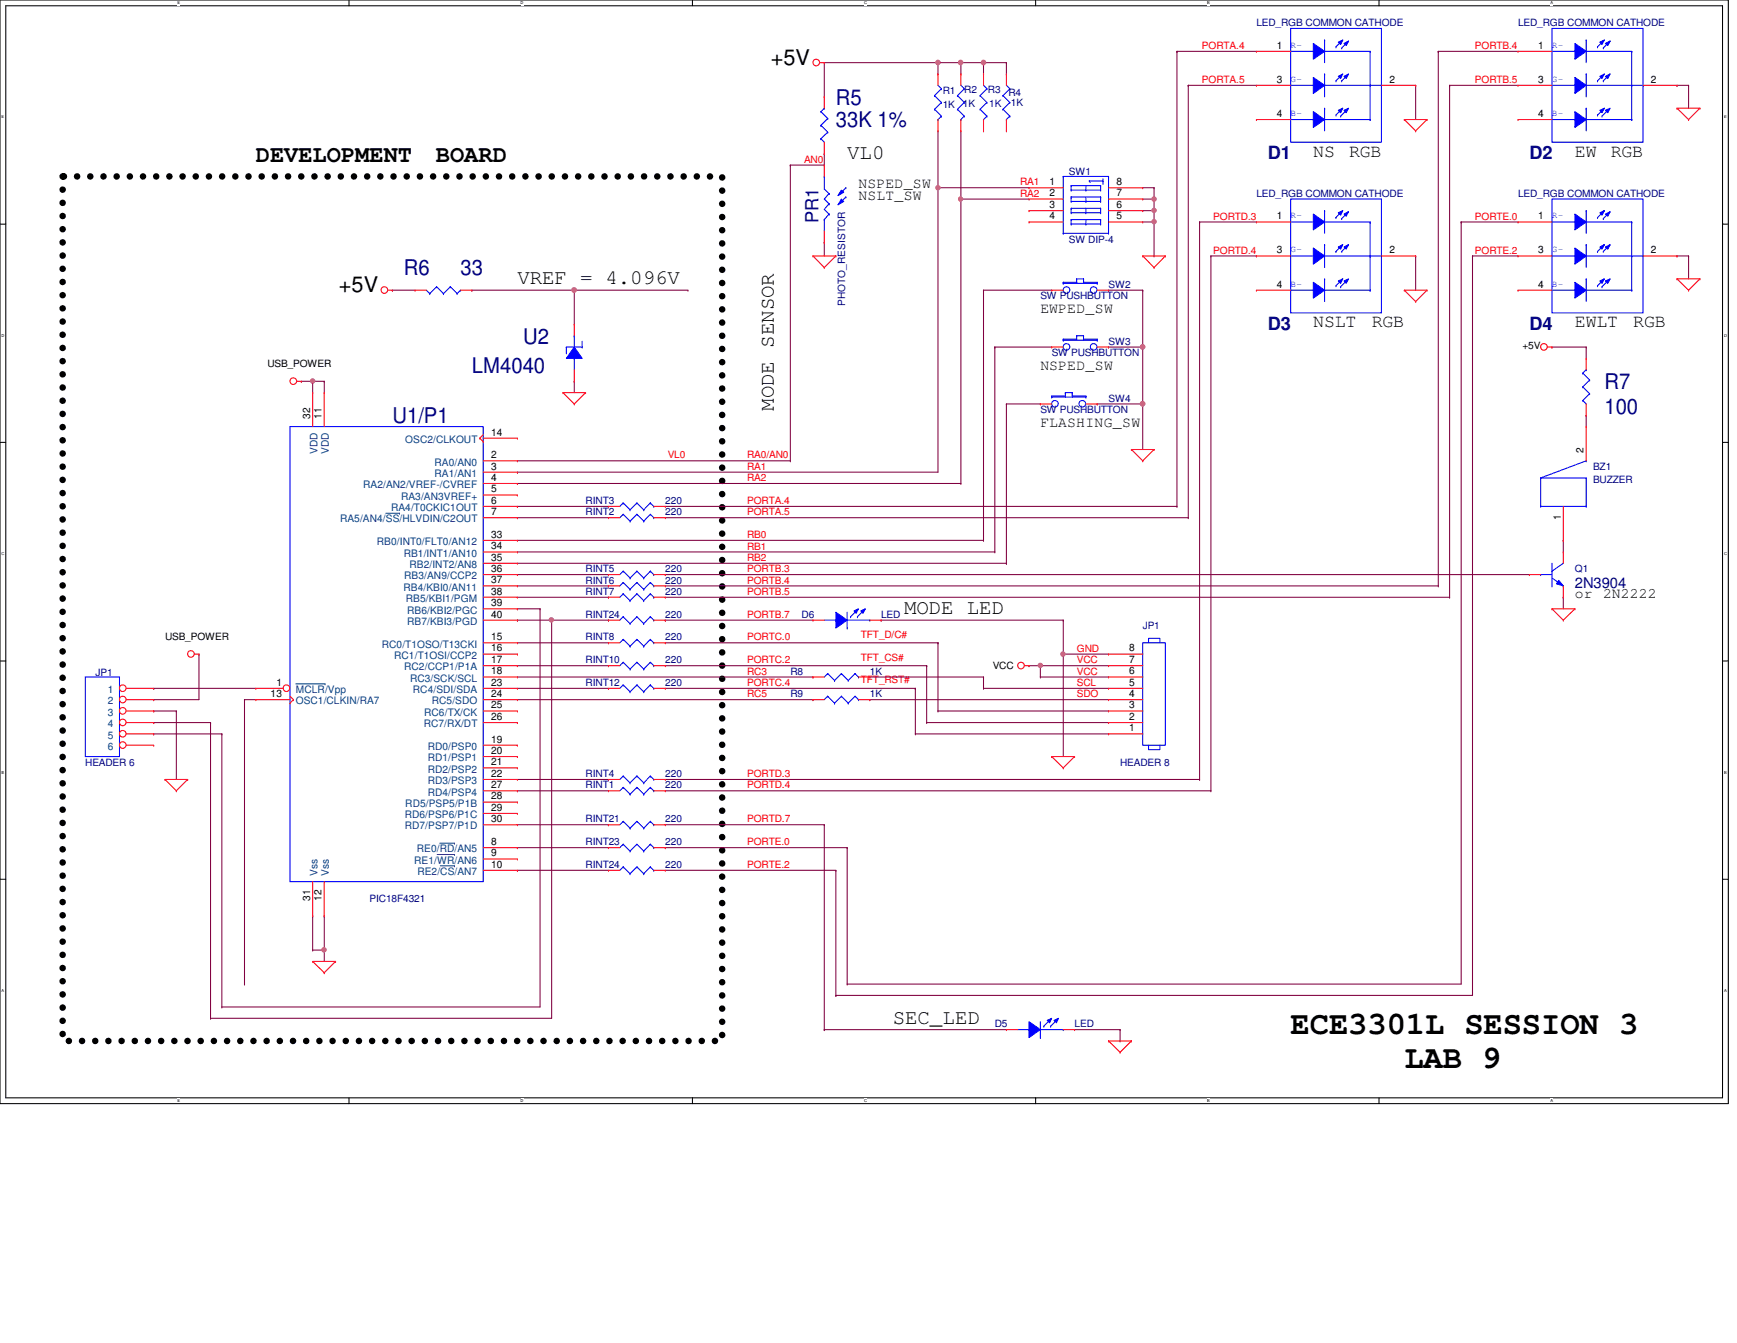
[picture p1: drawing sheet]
<svg xmlns="http://www.w3.org/2000/svg" width="279mm" height="216mm" viewBox="0 0 279 216" stroke-linecap="round" stroke-linejoin="round" font-family="sans-serif">
<defs><g id="words">
<g font-size="5.2">
<text x="207.6" y="166.2">ECE3301L SESSION 3</text>
<text x="225.9" y="171.7">LAB 9</text>
</g>
<g font-size="3.8">
<text x="41.1" y="26.1">DEVELOPMENT</text>
<text x="70.1" y="26.1">BOARD</text>
</g>
<g font-size="3.5">
<text x="124" y="10.4">+5V</text>
<text x="54.5" y="47">+5V</text>
</g>
<g font-size="3.5" fill="#000080">
<text x="134.5" y="16.8">R5</text>
<text x="134.5" y="20.5">33K 1%</text>
<text x="64.9" y="44.2">R6</text>
<text x="74.1" y="44.2">33</text>
<text x="75.9" y="60">LM4040</text>
<text x="84.2" y="55.2">U2</text>
<text x="258.1" y="62.5">R7</text>
<text x="63.1" y="68">U1/P1</text>
<text x="258.1" y="66.5">100</text>
</g>
<g font-size="3.3">
<text x="136.3" y="25.5">VL0</text>
<text x="83.2" y="45.7">VREF = 4.096V</text>
<text x="124.5" y="66" transform="rotate(-90 124.5 66)">MODE SENSOR</text>
<text x="145.4" y="98.7">MODE LED</text>
<text x="143.6" y="164.5">SEC_LED</text>
</g>
<g font-size="2.9" fill="#000080">
<text x="203.9" y="25.6">D1</text>
<text x="246" y="25.6">D2</text>
<text x="131.7" y="35.9" transform="rotate(-90 131.7 35.9)">PR1</text>
<text x="203.9" y="53">D3</text>
<text x="246" y="53">D4</text>
</g>
<g font-size="2.9">
<text x="211.2" y="25.2">NS</text>
<text x="217" y="25.2">RGB</text>
<text x="253.3" y="25.2">EW</text>
<text x="259.1" y="25.2">RGB</text>
<text x="211.2" y="52.6">NSLT</text>
<text x="220.6" y="52.6">RGB</text>
<text x="253.3" y="52.6">EWLT</text>
<text x="262.7" y="52.6">RGB</text>
</g>
<g font-size="2.4">
<text x="138.1" y="32.1">NSLT_SW</text>
<text x="138.1" y="30.3">NSPED_SW</text>
<text x="167.3" y="50.4">EWPED_SW</text>
<text x="167.3" y="59.5">NSPED_SW</text>
<text x="167.3" y="68.7">FLASHING_SW</text>
<text x="253.3" y="96.1">or</text>
<text x="257.9" y="96.1">2N2222</text>
</g>
<text font-size="2.4" fill="#000080" x="253.3" y="94.6">2N3904</text>
<g font-size="1.7">
<text x="205.4" y="7.8">1</text>
<text x="247.4" y="7.8">1</text>
<text x="205.4" y="13.3">3</text>
<text x="223.5" y="13.3">2</text>
<text x="247.4" y="13.3">3</text>
<text x="265.6" y="13.3">2</text>
<text x="205.4" y="18.8">4</text>
<text x="247.4" y="18.8">4</text>
<text x="168.8" y="29.8">1</text>
<text x="179.6" y="29.8">8</text>
<text x="168.8" y="31.6">2</text>
<text x="168.8" y="33.4">3</text>
<text x="168.8" y="35.3">4</text>
<text x="179.6" y="31.6">7</text>
<text x="179.6" y="33.4">6</text>
<text x="179.6" y="35.3">5</text>
<text x="205.4" y="35.3">1</text>
<text x="247.4" y="35.3">1</text>
<text x="205.4" y="40.7">3</text>
<text x="223.5" y="40.7">2</text>
<text x="247.4" y="40.7">3</text>
<text x="265.6" y="40.7">2</text>
<text x="205.4" y="46.2">4</text>
<text x="247.4" y="46.2">4</text>
<text x="49.9" y="67.3" transform="rotate(-90 49.9 67.3)">32</text>
<text x="51.7" y="67.3" transform="rotate(-90 51.7 67.3)">11</text>
<text x="79" y="70">14</text>
<text x="79" y="73.7">2</text>
<text x="79" y="75.5">3</text>
<text x="79" y="77.3">4</text>
<text x="254.7" y="72.8" transform="rotate(-90 254.7 72.8)">2</text>
<text x="79" y="79.2">5</text>
<text x="79" y="81">6</text>
<text x="79" y="82.8">7</text>
<text x="251" y="83.6" transform="rotate(-90 251 83.6)">1</text>
<text x="79" y="86.4">33</text>
<text x="79" y="88.3">34</text>
<text x="79" y="90.1">35</text>
<text x="79" y="91.9">36</text>
<text x="79" y="93.8">37</text>
<text x="79" y="95.6">38</text>
<text x="79" y="97.5">39</text>
<text x="79" y="99.3">40</text>
<text x="79" y="106.6">17</text>
<text x="79" y="104.7">16</text>
<text x="79" y="102.9">15</text>
<text x="181.6" y="106.6">7</text>
<text x="181.6" y="104.7">8</text>
<text x="43.5" y="112.1">13</text>
<text x="44.4" y="110.2">1</text>
<text x="79" y="113.9">25</text>
<text x="79" y="112.1">24</text>
<text x="79" y="110.2">23</text>
<text x="79" y="108.4">18</text>
<text x="181.6" y="113.9">3</text>
<text x="181.6" y="112.1">4</text>
<text x="181.6" y="110.2">5</text>
<text x="181.6" y="108.4">6</text>
<text x="79" y="119.4">19</text>
<text x="79" y="115.7">26</text>
<text x="181.6" y="117.6">1</text>
<text x="181.6" y="115.7">2</text>
<text x="79" y="121.2">20</text>
<text x="79" y="123">21</text>
<text x="79" y="124.9">22</text>
<text x="79" y="126.7">27</text>
<text x="79" y="128.5">28</text>
<text x="79" y="130.3">29</text>
<text x="79" y="135.8">8</text>
<text x="79" y="137.7">9</text>
<text x="79" y="132.2">30</text>
<text x="79" y="139.5">10</text>
<text x="49.9" y="144.8" transform="rotate(-90 49.9 144.8)">31</text>
<text x="51.7" y="144.8" transform="rotate(-90 51.7 144.8)">12</text>
</g>
<g font-size="1.7" fill="#004080">
<text x="65.2" y="71.2">OSC2/CLKOUT</text>
<text x="51.1" y="73" transform="rotate(-90 51.1 73)">VDD</text>
<text x="52.9" y="73" transform="rotate(-90 52.9 73)">VDD</text>
<text x="69.9" y="74.8">RA0/AN0</text>
<text x="69.9" y="76.7">RA1/AN1</text>
<text x="54.7" y="84">RA5/AN4/SS/HLVDIN/C2OUT</text>
<text x="58.4" y="78.5">RA2/AN2/VREF-/CVREF</text>
<text x="62.9" y="82.2">RA4/T0CKIC1OUT</text>
<text x="64.5" y="80.3">RA3/AN3VREF+</text>
<text x="60.6" y="87.6">RB0/INT0/FLT0/AN12</text>
<text x="64.9" y="89.5">RB1/INT1/AN10</text>
<text x="64.9" y="95">RB4/KBI0/AN11</text>
<text x="65" y="93.1">RB3/AN9/CCP2</text>
<text x="65.9" y="91.3">RB2/INT2/AN8</text>
<text x="65.3" y="96.8">RB5/KBI1/PGM</text>
<text x="65.5" y="98.6">RB6/KBI2/PGC</text>
<text x="65.5" y="100.5">RB7/KBI3/PGD</text>
<text x="61.4" y="104.1">RC0/T1OSO/T13CKI</text>
<text x="63.4" y="105.9">RC1/T1OSI/CCP2</text>
<text x="65" y="107.8">RC2/CCP1/P1A</text>
<text x="17.4" y="111.4">1</text>
<text x="17.4" y="113.2">2</text>
<text x="47.6" y="111.4">MCLR/Vpp</text>
<text x="47.6" y="113.2">OSC1/CLKIN/RA7</text>
<text x="66" y="109.6">RC3/SCK/SCL</text>
<text x="66.4" y="111.4">RC4/SDI/SDA</text>
<text x="69.5" y="113.2">RC5/SDO</text>
<text x="17.4" y="115.1">3</text>
<text x="17.4" y="116.9">4</text>
<text x="17.4" y="118.7">5</text>
<text x="68.2" y="116.9">RC7/RX/DT</text>
<text x="68.2" y="115.1">RC6/TX/CK</text>
<text x="17.4" y="120.6">6</text>
<text x="68.8" y="120.6">RD0/PSP0</text>
<text x="68.8" y="122.4">RD1/PSP1</text>
<text x="68.8" y="124.2">RD2/PSP2</text>
<text x="65.1" y="131.5">RD6/PSP6/P1C</text>
<text x="65.2" y="129.7">RD5/PSP5/P1B</text>
<text x="68.8" y="126.1">RD3/PSP3</text>
<text x="68.8" y="127.9">RD4/PSP4</text>
<text x="65.1" y="133.3">RD7/PSP7/P1D</text>
<text x="67.1" y="137">RE0/RD/AN5</text>
<text x="51.1" y="140.8" transform="rotate(-90 51.1 140.8)">Vss</text>
<text x="52.9" y="140.8" transform="rotate(-90 52.9 140.8)">Vss</text>
<text x="66.6" y="138.9">RE1/WR/AN6</text>
<text x="67.1" y="140.7">RE2/CS/AN7</text>
</g>
<g font-size="1.6" fill="#000080">
<text x="202.1" y="4.2">LED_RGB COMMON CATHODE</text>
<text x="244.2" y="4.2">LED_RGB COMMON CATHODE</text>
<text x="151.6" y="15.2">R1</text>
<text x="151.6" y="17.4">1K</text>
<text x="154.9" y="17.2">1K</text>
<text x="155.1" y="15">R2</text>
<text x="158.9" y="15">R3</text>
<text x="159.1" y="17.2">1K</text>
<text x="162.2" y="15.4">R4</text>
<text x="162.6" y="17">1K</text>
<text x="171.9" y="28.2">SW1</text>
<text x="202.1" y="31.6">LED_RGB COMMON CATHODE</text>
<text x="244.2" y="31.6">LED_RGB COMMON CATHODE</text>
<text x="171.9" y="39.1">SW DIP-4</text>
<text x="178.3" y="46.3">SW2</text>
<text x="135.9" y="49.2" transform="rotate(-90 135.9 49.2)">PHOTO_RESISTOR</text>
<text x="167.3" y="48.1">SW PUSHBUTTON</text>
<text x="169.2" y="57.2">SW PUSHBUTTON</text>
<text x="178.3" y="55.4">SW3</text>
<text x="178.3" y="64.6">SW4</text>
<text x="167.3" y="66.4">SW PUSHBUTTON</text>
<text x="256.2" y="75.5">BZ1</text>
<text x="256.2" y="77.7">BUZZER</text>
<text x="94.2" y="82.8">RINT2</text>
<text x="94.2" y="81">RINT3</text>
<text x="107" y="82.8">220</text>
<text x="107" y="81">220</text>
<text x="94.2" y="92">RINT5</text>
<text x="94.2" y="95.6">RINT7</text>
<text x="94.2" y="93.8">RINT6</text>
<text x="107" y="92">220</text>
<text x="107" y="95.6">220</text>
<text x="107" y="93.8">220</text>
<text x="253.3" y="92">Q1</text>
<text x="94.2" y="99.3">RINT24</text>
<text x="107" y="99.3">220</text>
<text x="128.9" y="99.3">D6</text>
<text x="141.7" y="99.3">LED</text>
<text x="183.8" y="101.1">JP1</text>
<text x="94.2" y="103">RINT8</text>
<text x="94.2" y="106.6">RINT10</text>
<text x="107" y="106.6">220</text>
<text x="107" y="103">220</text>
<text x="15.4" y="108.6">JP1</text>
<text x="94.2" y="110.3">RINT12</text>
<text x="107" y="110.3">220</text>
<text x="127.1" y="112.1">R9</text>
<text x="127.1" y="108.5">R8</text>
<text x="139.9" y="112.1">1K</text>
<text x="139.9" y="108.5">1K</text>
<text x="13.7" y="123.1">HEADER 6</text>
<text x="94.2" y="124.9">RINT4</text>
<text x="107" y="124.9">220</text>
<text x="180.2" y="123.1">HEADER 8</text>
<text x="94.2" y="126.7">RINT1</text>
<text x="107" y="126.7">220</text>
<text x="94.2" y="135.9">RINT23</text>
<text x="94.2" y="132.2">RINT21</text>
<text x="107" y="135.9">220</text>
<text x="107" y="132.2">220</text>
<text x="94.2" y="139.5">RINT24</text>
<text x="107" y="139.5">220</text>
<text x="59.4" y="145">PIC18F4321</text>
<text x="160" y="165.1">D5</text>
<text x="172.8" y="165.1">LED</text>
</g>
<g font-size="1.6" fill="#f00">
<text x="193.3" y="7.9">PORTA.4</text>
<text x="237.2" y="7.9">PORTB.4</text>
<text x="193.3" y="13.3">PORTA.5</text>
<text x="237.2" y="13.3">PORTB.5</text>
<text x="129.3" y="26.2">AN0</text>
<text x="164.1" y="29.8">RA1</text>
<text x="164.1" y="31.6">RA2</text>
<text x="195.2" y="35.3">PORTD.3</text>
<text x="237.2" y="35.3">PORTE.0</text>
<text x="195.2" y="40.8">PORTD.4</text>
<text x="237.2" y="40.8">PORTE.2</text>
<text x="107.4" y="73.7">VL0</text>
<text x="120.2" y="73.7">RA0/AN0</text>
<text x="120.2" y="75.5">RA1</text>
<text x="120.2" y="77.3">RA2</text>
<text x="120.2" y="82.8">PORTA.5</text>
<text x="120.2" y="81">PORTA.4</text>
<text x="120.2" y="88.3">RB1</text>
<text x="120.2" y="86.5">RB0</text>
<text x="120.2" y="90.2">RB2</text>
<text x="120.2" y="92">PORTB.3</text>
<text x="120.2" y="93.8">PORTB.4</text>
<text x="120.2" y="95.6">PORTB.5</text>
<text x="120.2" y="99.3">PORTB.7</text>
<text x="120.2" y="103">PORTC.0</text>
<text x="120.2" y="106.6">PORTC.2</text>
<text x="138.5" y="102.5">TFT_D/C#</text>
<text x="138.5" y="106.2">TFT_CS#</text>
<text x="173.2" y="106.6">VCC</text>
<text x="173.2" y="104.8">GND</text>
<text x="120.2" y="108.5">RC3</text>
<text x="120.2" y="112.1">RC5</text>
<text x="120.2" y="110.3">PORTC.4</text>
<text x="138.5" y="109.9">TFT_RST#</text>
<text x="173.2" y="112.1">SDO</text>
<text x="173.2" y="110.3">SCL</text>
<text x="173.2" y="108.5">VCC</text>
<text x="120.2" y="124.9">PORTD.3</text>
<text x="120.2" y="126.7">PORTD.4</text>
<text x="120.2" y="135.9">PORTE.0</text>
<text x="120.2" y="132.2">PORTD.7</text>
<text x="120.2" y="139.5">PORTE.2</text>
</g>
<g font-size="1.6">
<text x="43" y="59.1">USB_POWER</text>
<text x="244.9" y="56.1">+5V</text>
<text x="26.5" y="103">USB_POWER</text>
<text x="159.7" y="107.5">VCC</text>
</g>
<g font-size="1.5" fill="#00f">
<text x="207.6" y="7.7">R-</text>
<text x="249.6" y="7.7">R-</text>
<text x="207.6" y="13.1">G-</text>
<text x="249.6" y="13.1">G-</text>
<text x="207.6" y="18.6">B-</text>
<text x="249.6" y="18.6">B-</text>
<text x="207.6" y="35.1">R-</text>
<text x="249.6" y="35.1">R-</text>
<text x="207.6" y="40.6">G-</text>
<text x="249.6" y="40.6">G-</text>
<text x="207.6" y="46.1">B-</text>
<text x="249.6" y="46.1">B-</text>
</g>
<g font-size=".6">
<text x="28.5" y=".7">E</text>
<text x="83.7" y=".7">D</text>
<text x="139" y=".7">C</text>
<text x="194.2" y=".7">B</text>
<text x="249.4" y=".7">A</text>
<text x=".3" y="19">E</text>
<text x="277.3" y="19">E</text>
<text x=".3" y="54.1">D</text>
<text x="277.3" y="54.1">D</text>
<text x=".3" y="89.2">C</text>
<text x="277.3" y="89.2">C</text>
<text x=".3" y="124.4">B</text>
<text x="277.3" y="124.4">B</text>
<text x=".3" y="159.5">A</text>
<text x="277.3" y="159.5">A</text>
<text x="28.5" y="177.2">E</text>
<text x="83.7" y="177.2">D</text>
<text x="139" y="177.2">C</text>
<text x="194.2" y="177.2">B</text>
<text x="249.4" y="177.2">A</text>
</g>
</g></defs>
<path d="M0 0h278v177.4h-278zM.9 .9h276.2v175.6h-276.2z" fill="none" stroke="#000" stroke-width=".17"/>
<g fill="#fff">
<path d="M28.5 .1h.5v.7h-.5z"/>
<path d="M28.5 176.6h.5v.7h-.5z"/>
</g>
<path d="M56.1 0v.9M56.1 176.5v.9" fill="none" stroke="#000" stroke-width=".17"/>
<g fill="#fff">
<path d="M83.7 .1h.5v.7h-.5z"/>
<path d="M83.7 176.6h.5v.7h-.5z"/>
</g>
<path d="M111.4 0v.9M111.4 176.5v.9" fill="none" stroke="#000" stroke-width=".17"/>
<g fill="#fff">
<path d="M139 .1h.4v.7h-.4z"/>
<path d="M139 176.6h.4v.7h-.4z"/>
</g>
<path d="M166.6 0v.9M166.6 176.5v.9" fill="none" stroke="#000" stroke-width=".17"/>
<g fill="#fff">
<path d="M194.2 .1h.4v.7h-.4z"/>
<path d="M194.2 176.6h.4v.7h-.4z"/>
</g>
<path d="M221.8 0v.9M221.8 176.5v.9" fill="none" stroke="#000" stroke-width=".17"/>
<g fill="#fff">
<path d="M249.4 .1h.4v.7h-.4z"/>
<path d="M249.4 176.6h.4v.7h-.4z"/>
<path d="M.3 18.5h.4v.7h-.4z"/>
<path d="M277.3 18.5h.4v.7h-.4z"/>
<path d="M.3 53.6h.4v.7h-.4z"/>
<path d="M277.3 53.6h.5v.7h-.5z"/>
</g>
<path d="M0 36h.9M277.1 36h.9" fill="none" stroke="#000" stroke-width=".17"/>
<g fill="#fff">
<path d="M.3 88.6h.4v.8h-.4z"/>
<path d="M277.3 88.6h.5v.8h-.5z"/>
</g>
<path d="M0 71.1h.9M277.1 71.1h.9" fill="none" stroke="#000" stroke-width=".17"/>
<g fill="#fff">
<path d="M.3 123.8h.4v.7h-.4z"/>
<path d="M277.3 123.8h.4v.7h-.4z"/>
</g>
<path d="M0 106.3h.9M277.1 106.3h.9" fill="none" stroke="#000" stroke-width=".17"/>
<g fill="#fff">
<path d="M.3 158.9h.3v.7h-.3z"/>
<path d="M277.3 158.9h.4v.7h-.4z"/>
</g>
<path d="M0 141.4h.9M277.1 141.4h.9" fill="none" stroke="#000" stroke-width=".17"/>
<path d="M10.1 28.4h106.1v138.9h-106.1z" fill="none" stroke="#000" stroke-width="1.1" stroke-dasharray="0 2.1"/>
<path d="M183.8 32h1.8M185.6 32h.1" fill="none" stroke="#800040" stroke-width=".17"/>
<circle cx="185.6" cy="32" r=".34" fill="#f0f"/>
<circle cx="185.6" cy="32" r=".34" fill="none" stroke="#f0f" stroke-width=".17"/>
<path d="M183.8 30.2h1.8M183.8 33.9h1.8M185.6 30.2h.1M185.6 32h.1M185.6 33.9h.1M185.6 35.7h.1M185.6 30.2v5.5" fill="none" stroke="#800040" stroke-width=".17"/>
<circle cx="185.6" cy="33.8" r=".34" fill="#f0f"/>
<circle cx="185.6" cy="33.8" r=".34" fill="none" stroke="#f0f" stroke-width=".17"/>
<path d="M183.8 35.7h1.8M185.6 35.7h.1M39.3 112.5h.1M39.3 112.5h1.8M39.3 112.5v45.7M39.3 158.2h.1M50.3 152.7h.1M50.3 152.7h1.9M52.2 152.7h.1M52.2 152.7v1.9M180.2 167.3h.1M180.2 165.5v1.8" fill="none" stroke="#800040" stroke-width=".17"/>
<circle cx="52.1" cy="152.7" r=".34" fill="#f0f"/>
<circle cx="52.1" cy="152.7" r=".34" fill="none" stroke="#f0f" stroke-width=".17"/>
<path d="M50.3 61.3h.1M50.3 61.3h1.9" fill="none" stroke="#800040" stroke-width=".17"/>
<circle cx="50.3" cy="61.3" r=".34" fill="#f0f"/>
<circle cx="50.3" cy="61.3" r=".34" fill="none" stroke="#f0f" stroke-width=".17"/>
<g fill="none" stroke="#800040" stroke-width=".17">
<path d="M48.5 61.3h.1M48.5 61.3h1.8M52.2 61.3h.1M52.2 61.3v1.8M83.2 99.7h.1M83.2 99.7h5.5M88.7 99.7h.1M88.7 99.7v64M33.9 116.2h.1M33.9 116.2v47.5M35.7 118h.1M35.7 118v43.9"/>
<path d="M52.2 147.2h.1M52.2 147.2v5.5"/>
</g>
<circle cx="88.7" cy="99.6" r=".34" fill="#f0f"/>
<circle cx="88.7" cy="99.6" r=".34" fill="none" stroke="#f0f" stroke-width=".17"/>
<g fill="none" stroke="#800040" stroke-width=".17">
<path d="M231.4 8.3h.1M231.4 8.3h12.8M63.1 46.7h.1M63.1 46.7h3.7M75.9 46.7h.1M75.9 46.7h34.8M92.4 46.7h.1M92.4 46.7v5.5M110.7 46.7h.1M50.3 61.3h.1M50.3 61.3v1.8M92.4 61.3h.1"/>
<path d="M92.4 61.3v1.8M83.2 97.9h.1M83.2 97.9h3.7M83.2 90.6h78.7M86.9 97.9h.1M86.9 97.9v64h-51.2M107 83.2h84.1M161.9 90.6h.1M191.1 83.2h.1M24.7 112.5h.1M24.7 118h.1M24.7 116.2h.1"/>
<path d="M24.7 110.7h.1M24.7 114.3h.1M24.7 118h11M24.7 116.2h9.2M24.7 110.7h16.4M24.7 114.3h3.7M28.4 114.3h.1M28.4 114.3v11M32 105.2h.1M32 105.2v7.3h-7.3M83.2 112.5h47.6M83.2 110.7h14.7"/>
<path d="M83.2 103.3h14.7M83.2 107h14.7M83.2 108.8h47.6M97.9 103.3h.1M97.9 107h.1M97.9 110.7h.1M130.8 108.8h.1M130.8 112.5h.1M50.3 147.2h.1M50.3 147.2v5.5M33.9 163.7h.1M33.9 163.7h54.8"/>
<path d="M35.7 161.9h.1"/>
</g>
<circle cx="92.3" cy="46.6" r=".37" fill="#f0f"/>
<circle cx="92.3" cy="46.6" r=".37" fill="none" stroke="#f0f" stroke-width=".17"/>
<g fill="none" stroke="#800040" stroke-width=".17">
<path d="M150.9 10.1h.1M150.9 10.1v1.8M154.6 10.1h.1M154.6 10.1v1.8M154.6 10.1h7.3M158.2 10.1h.1M158.2 10.1v1.8M189.3 8.3h.1M189.3 8.3h12.8M191.1 13.7h.1M191.1 13.7h11M227.7 13.7h.1"/>
<path d="M227.7 13.7v5.5M269.7 13.7h.1M269.7 13.7h1.9M127.1 26.5h.1M127.1 26.5v47.6M132.6 24.7h.1M132.6 39h.1M132.6 24.7v1.8h-5.5M132.6 39v2.1M193 35.7h.1M193 35.7h9.1M227.7 41.1h.1"/>
<path d="M227.7 41.1v5.6M255.1 55.8h.1M255.1 55.8v1.8M269.7 41.1h.1M269.7 41.1h1.9M271.6 41.1h.1M271.6 41.1v3.7M83.2 74.1h43.9M127.1 74.1h.1M255.1 66.8h.1M255.1 66.8v1.8M83.2 136.3h.1"/>
<path d="M83.2 136.3h14.7M83.2 132.6h14.7M97.9 132.6h.1M107 136.3h.1M107 136.3h29.3M107 132.6h25.6M132.6 132.6h.1M136.3 136.3h.1M136.3 136.3v21.9M136.3 158.2h.1M136.3 158.2h98.7M134.5 160h.1"/>
<path d="M134.5 160h102.4"/>
</g>
<circle cx="158.2" cy="10" r=".35" fill="#f0f"/>
<circle cx="158.2" cy="10" r=".35" fill="none" stroke="#f0f" stroke-width=".17"/>
<path d="M132.6 10.1h18.3M150.9 10.1h.1M161.9 10.1h.1M161.9 10.1v1.8M150.9 30.2h.1M150.9 21v9.2M154.6 32h.1M154.6 21v11" fill="none" stroke="#800040" stroke-width=".17"/>
<circle cx="150.9" cy="10" r=".35" fill="#f0f"/>
<circle cx="150.9" cy="10" r=".35" fill="none" stroke="#f0f" stroke-width=".17"/>
<path d="M150.9 10.1h.1M150.9 10.1h3.7" fill="none" stroke="#800040" stroke-width=".17"/>
<circle cx="154.5" cy="10" r=".35" fill="#f0f"/>
<circle cx="154.5" cy="10" r=".35" fill="none" stroke="#f0f" stroke-width=".17"/>
<path d="M150.9 30.2h.1M150.9 30.2h14.6M154.6 32h.1M154.6 32h10.9M185.6 35.7v5.4M185.6 41.1h.1" fill="none" stroke="#800040" stroke-width=".17"/>
<circle cx="185.6" cy="35.6" r=".34" fill="#f0f"/>
<circle cx="185.6" cy="35.6" r=".34" fill="none" stroke="#f0f" stroke-width=".17"/>
<g fill="none" stroke="#800040" stroke-width=".17">
<path d="M132.6 15.6h.1M132.6 10.1v5.5M231.4 8.3h.1M231.4 8.3v85.9M233.2 13.7h.1M233.2 13.7h11M233.2 13.7v82.3M271.6 13.7h.1M271.6 13.7v3.7M150.9 30.2h.1M150.9 30.2v45.7h-67.7M235 35.7h.1"/>
<path d="M235 35.7h9.2M235 35.7v122.5M236.9 41.1h.1M236.9 41.1v118.9M236.9 41.1h7.3M249.6 55.8h.1M249.6 55.8h5.5M83.2 75.9h.1M83.2 83.2h.1M83.2 96h14.7M83.2 83.2h14.7M83.2 88.7h76.8"/>
<path d="M88.7 99.7h9.2M97.9 96h.1M97.9 99.7h.1M107 92.4h.1M107 92.4h139M107 94.2h124.4M107 96h126.2M160 88.7h.1M231.4 94.2h.1M233.2 96h.1M251.5 86.9h.1M251.5 96h.1"/>
<path d="M251.5 86.9v1.8M251.5 96v1.9M83.2 139.9h.1M83.2 139.9h14.7M132.6 132.6v32.9M132.6 165.5h.1M132.6 165.5h29.3M172.8 165.5h7.4M180.2 165.5h.1"/>
</g>
<circle cx="150.9" cy="30.2" r=".34" fill="#f0f"/>
<circle cx="150.9" cy="30.2" r=".34" fill="none" stroke="#f0f" stroke-width=".17"/>
<path d="M154.6 32v45.7M154.6 77.7h.1" fill="none" stroke="#800040" stroke-width=".17"/>
<circle cx="154.5" cy="32" r=".34" fill="#f0f"/>
<circle cx="154.5" cy="32" r=".34" fill="none" stroke="#f0f" stroke-width=".17"/>
<g fill="none" stroke="#800040" stroke-width=".17">
<path d="M83.2 77.7h.1M83.2 77.7h71.4M83.2 92.4h14.7M83.2 94.2h14.7M97.9 92.4h.1M97.9 94.2h.1M107 99.7h.1M107 99.7h23.8M141.7 99.7h.1M141.7 99.7h29.3M171 99.7h.1M171 99.7v5.5"/>
<path d="M107 103.3h43.9M107 110.7h40.2M107 107h42.1M139.9 112.5h.1M139.9 108.8h.1M139.9 112.5h38.4M139.9 108.8h18.3M147.2 110.7h.1M147.2 118h.1M147.2 110.7v7.3M147.2 118h31.1M149.1 107h.1"/>
<path d="M149.1 107v9.2M150.9 103.3h.1M150.9 103.3v11M158.2 108.8h.1M158.2 110.7h.1M158.2 108.8v1.9M158.2 110.7h20.1M165.5 107h.1M165.5 107h12.8M167.3 107h.1M167.3 108.8h.1M167.3 108.8h11"/>
<path d="M167.3 107v1.8M107 139.9h27.5M134.5 139.9h.1M134.5 139.9v20.1M134.5 160h.1"/>
</g>
<circle cx="167.3" cy="107" r=".34" fill="#f0f"/>
<circle cx="167.3" cy="107" r=".34" fill="none" stroke="#f0f" stroke-width=".17"/>
<path d="M171 105.2h.1M171 105.2h7.3" fill="none" stroke="#800040" stroke-width=".17"/>
<circle cx="171" cy="105.2" r=".34" fill="#f0f"/>
<circle cx="171" cy="105.2" r=".34" fill="none" stroke="#f0f" stroke-width=".17"/>
<g fill="none" stroke="#800040" stroke-width=".17">
<path d="M189.3 8.3h.1M189.3 8.3v73.1M191.1 13.7h.1M191.1 13.7v69.5M193 35.7h.1M193 35.7v89.6M178.3 46.7h.1M178.3 55.8h.1M178.3 46.7h5.5M183.8 46.7h.1M183.8 46.7v9.1h-5.5M194.8 41.1h.1"/>
<path d="M194.8 41.1v86M194.8 41.1h7.3M202.1 41.1h.1M83.2 81.4h.1M83.2 81.4h14.7M83.2 86.9h75M107 81.4h82.3M158.2 86.9h.1M189.3 81.4h.1M149.1 116.2h.1M149.1 116.2h29.2M150.9 114.3h.1"/>
<path d="M150.9 114.3h27.4M171 105.2h.1M171 105.2v16.4M83.2 127.1h.1M83.2 125.3h14.7M83.2 127.1h14.7M97.9 125.3h.1M107 125.3h86M107 127.1h87.8M193 125.3h.1M194.8 127.1h.1"/>
</g>
<circle cx="183.8" cy="55.8" r=".37" fill="#f0f"/>
<circle cx="183.8" cy="55.8" r=".37" fill="none" stroke="#f0f" stroke-width=".17"/>
<path d="M183.8 55.8h.1M183.8 55.8v16.5M176.5 64.9h.1M176.5 64.9h7.3M183.8 64.9h.1" fill="none" stroke="#800040" stroke-width=".17"/>
<circle cx="183.8" cy="64.9" r=".37" fill="#f0f"/>
<circle cx="183.8" cy="64.9" r=".37" fill="none" stroke="#f0f" stroke-width=".17"/>
<path d="M158.2 46.7h.1M158.2 46.7h11M158.2 46.7v40.2M160 55.8h.1M160 55.8v32.9M160 55.8h9.2M161.9 64.9h.1M161.9 64.9v25.7M161.9 64.9h5.4M161.9 90.6h.1" fill="none" stroke="#800040" stroke-width=".17"/>
<g fill="none" stroke="#f00" stroke-width=".17">
<path d="M131.9 10.1h.7M132.6 10.1h.1M225.9 19.2h.1M225.9 19.2h3.6M225.9 19.2l1.8 1.8M229.5 19.2h.1M229.5 19.2l-1.8 1.8M269.7 17.4h.1M269.7 17.4h3.7M269.7 17.4l1.9 1.8M271.6 19.2h.1M273.4 17.4h.1"/>
<path d="M273.4 17.4l-1.8 1.8M227.7 21h.1M62.4 46.7h.7M63.1 46.7h.1M130.8 41.1h.1M130.8 41.1h3.7M130.8 41.1l1.8 1.9M132.6 43h.1M134.5 41.1h.1M134.5 41.1l-1.9 1.9M183.8 41.1h.1M183.8 41.1h3.7"/>
<path d="M183.8 41.1l1.8 1.9M185.6 43h.1M187.5 41.1h.1M187.5 41.1l-1.9 1.9M225.9 46.7h.1M225.9 46.7h3.6M225.9 46.7l1.8 1.8M227.7 48.5h.1M229.5 46.7h.1M229.5 46.7l-1.8 1.8M248.9 55.8h.7M249.6 55.8h.1"/>
<path d="M269.7 44.8h.1M269.7 44.8h3.7M269.7 44.8l1.9 1.9M271.6 46.7h.1M273.4 44.8h.1M273.4 44.8l-1.8 1.9M47.8 61.3h.7M48.5 61.3h.1M90.6 63.1h.1M90.6 63.1h3.6M90.6 63.1l1.8 1.8M92.4 64.9h.1"/>
<path d="M94.2 63.1h.1M94.2 63.1l-1.8 1.8M182 72.3h.1M182 72.3h3.6M182 72.3l1.8 1.8M183.8 74.1h.1M185.6 72.3h.1M185.6 72.3l-1.8 1.8M249.6 97.9h.1M249.6 97.9h3.7M249.6 97.9l1.9 1.8M251.5 99.7h.1"/>
<path d="M253.3 97.9h.1M253.3 97.9l-1.8 1.8M31.3 105.2h.7M32 105.2h.1M164.8 107h.7M165.5 107h.1M26.5 125.3h.1M26.5 125.3h3.7M26.5 125.3l1.9 1.8M28.4 127.1h.1M30.2 125.3h.1M30.2 125.3l-1.8 1.8"/>
<path d="M169.2 121.6h.1M169.2 121.6h3.6M169.2 121.6l1.8 1.8M171 123.4h.1M172.8 121.6h.1M172.8 121.6l-1.8 1.8M50.3 154.6h.1M50.3 154.6h3.7M50.3 154.6l1.9 1.8M52.2 156.4h.1M54 154.6h.1M54 154.6l-1.8 1.8"/>
<path d="M178.3 167.3h.1M178.3 167.3h3.7M178.3 167.3l1.9 1.9M180.2 169.2h.1M182 167.3h.1M182 167.3l-1.8 1.9"/>
<circle cx="131.3" cy="10" r=".54"/>
<circle cx="61.8" cy="46.6" r=".54"/>
<circle cx="248.3" cy="55.8" r=".54"/>
<circle cx="47.2" cy="61.3" r=".54"/>
<circle cx="30.7" cy="105.1" r=".54"/>
<circle cx="164.2" cy="107" r=".54"/>
</g>
<path d="M253.3 7l1.8 1.3-1.8 1.2z" fill-rule="evenodd" fill="#00f"/>
<path d="M253.3 7l1.8 1.3-1.8 1.2z" fill="none" stroke="#00f" stroke-width=".17"/>
<path d="M257.3 6.8l.8-.4-.4 .8z" fill-rule="evenodd" fill="#00f"/>
<path d="M257 7.5h.1M257.3 6.8l.8-.4-.4 .8zM258.1 6.4l-1.1 1.1" fill="none" stroke="#00f" stroke-width=".17"/>
<path d="M258.2 7l.8-.4-.4 .7z" fill-rule="evenodd" fill="#00f"/>
<path d="M249.6 8.3h12.9M255.1 6.4h.1M255.1 6.4v3.7M257 18.5h.1M258.1 17.4l-1.1 1.1M258.2 7l.8-.4-.4 .7zM262.5 8.3h.1" fill="none" stroke="#00f" stroke-width=".17"/>
<path d="M253.3 12.4l1.8 1.3-1.8 1.3z" fill-rule="evenodd" fill="#00f"/>
<path d="M253.3 12.4l1.8 1.3-1.8 1.3z" fill="none" stroke="#00f" stroke-width=".17"/>
<path d="M253.3 17.9l1.8 1.3-1.8 1.3z" fill-rule="evenodd" fill="#00f"/>
<path d="M249.6 13.7h12.9M249.6 19.2h12.9M253.3 17.9l1.8 1.3-1.8 1.3zM257.7 18.7h.1M257.9 13h.1M258.8 17.6l-1.1 1.1M259 11.9l-1.1 1.1M262.5 13.7h.1M262.5 19.2h.1" fill="none" stroke="#00f" stroke-width=".17"/>
<path d="M257.3 12.3l.8-.4-.4 .7z" fill-rule="evenodd" fill="#00f"/>
<path d="M257.3 12.3l.8-.4-.4 .7z" fill="none" stroke="#00f" stroke-width=".17"/>
<path d="M258.2 12.3l.8-.4-.4 .7z" fill-rule="evenodd" fill="#00f"/>
<path d="M258.2 12.3l.8-.4-.4 .7z" fill="none" stroke="#00f" stroke-width=".17"/>
<path d="M257.3 17.7l.8-.3-.4 .7z" fill-rule="evenodd" fill="#00f"/>
<path d="M257.3 17.7l.8-.3-.4 .7z" fill="none" stroke="#00f" stroke-width=".17"/>
<path d="M258.2 17.7l.8-.3-.4 .7z" fill-rule="evenodd" fill="#00f"/>
<g fill="none" stroke="#00f" stroke-width=".17">
<path d="M249.6 4.6h14.7v18.3h-14.7zM255.1 11.9h.1M255.1 17.4h.1M255.1 11.9v3.7M255.1 17.4v3.6M257 13h.1M257.9 7.7h.1M258.1 11.9l-1.1 1.1M258.2 17.7l.8-.3-.4 .7zM259 6.6l-1.1 1.1M262.5 19.2h.1M262.5 8.3v10.9"/>
<path d="M262.5 13.7h1.8M264.3 13.7h.1M132.6 99.7h1.9M134.5 99.7h.1M136.3 98.4v2.6M136.3 99.7h3.6M139.9 99.7h.1M100.2 102.8h.1M100.2 102.8l-.5 .5M100.2 102.8l1.1 1.1M101.3 103.9h.1M102.4 102.8h.1"/>
<path d="M102.4 102.8l-1.1 1.1M102.4 102.8l1.1 1.1M103.5 103.9h.1M104.6 102.8h.1M104.6 102.8l-1.1 1.1M104.6 102.8l.6 .5M105.2 103.3h.1M136.3 101h.1M100.2 135.7h.1M100.2 135.7l-.5 .6M100.2 135.7l1.1 1.1M101.3 136.8h.1"/>
<path d="M102.4 135.7h.1M102.4 135.7l-1.1 1.1M102.4 135.7l1.1 1.1M103.5 136.8h.1M104.6 135.7h.1M104.6 135.7l-1.1 1.1M104.6 135.7l.6 .6M105.2 136.3h.1"/>
</g>
<g fill="none" stroke="#f00" stroke-width=".17">
<path d="M244.2 8.3h.1M244.2 13.7h.1M244.2 19.2h.1M244.2 8.3h5.4M244.2 13.7h5.4M244.2 19.2h5.4M264.3 13.7h5.4M269.7 13.7h.1M97.9 103.3h.1M97.9 103.3h1.8M105.2 103.3h1.8M107 103.3h.1"/>
<path d="M97.9 136.3h.1M97.9 136.3h1.8M105.2 136.3h1.8M107 136.3h.1"/>
</g>
<path d="M134.5 98.4l1.8 1.3-1.8 1.3z" fill-rule="evenodd" fill="#00f"/>
<path d="M134.5 98.4l1.8 1.3-1.8 1.3z" fill="none" stroke="#00f" stroke-width=".17"/>
<path d="M138.5 98.2l.7-.3-.4 .7z" fill-rule="evenodd" fill="#00f"/>
<path d="M138.5 98.2l.7-.3-.4 .7z" fill="none" stroke="#00f" stroke-width=".17"/>
<path d="M137.4 98.2l.7-.3-.4 .7z" fill-rule="evenodd" fill="#00f"/>
<g fill="none" stroke="#00f" stroke-width=".17">
<path d="M150.3 15.4h.1M150.3 17.6h.1M150.3 15.4l1.1 1.1M150.3 17.6l1.1 1.1M150.9 19.2h.1M150.9 13.7l.5 .6M151.4 14.3h.1M151.4 16.5h.1M151.4 18.7h.1M151.4 14.3l-1.1 1.1M151.4 16.5l-1.1 1.1M151.4 18.7l-.5 .5"/>
<path d="M154 15.4h.1M154 17.6h.1M154 15.4l1.1 1.1M154 17.6l1.1 1.1M154.6 19.2h.1M154.6 13.7l.5 .6M155.1 14.3h.1M155.1 16.5h.1M155.1 18.7h.1M155.1 14.3l-1.1 1.1M155.1 16.5l-1.1 1.1M155.1 18.7l-.5 .5"/>
<path d="M157.6 15.4h.1M157.6 17.6h.1M157.6 15.4l1.1 1.1M157.6 17.6l1.1 1.1M158.2 19.2h.1M158.2 13.7l.5 .6M158.7 14.3h.1M158.7 16.5h.1M158.7 18.7h.1M158.7 14.3l-1.1 1.1M158.7 16.5l-1.1 1.1M158.7 18.7l-.5 .5"/>
<path d="M68.6 46.7l.5 .5M69.1 47.2h.1M70.2 46.1h.1M70.2 46.1l-1.1 1.1M70.2 46.1l1.1 1.1M71.3 47.2h.1M72.4 46.1h.1M72.4 46.1l-1.1 1.1M72.4 46.1l1.1 1.1M73.5 47.2h.1M74.1 46.7h.1M74.1 46.7l-.6 .5"/>
<path d="M91.1 55.8h.1M91.1 56.7h.1M91.1 55.8h2.5M91.1 55.8v.9M92.4 57.6h.1M92.4 54h.1M92.4 54v1.8M92.4 57.6v1.8M93.6 55.8h.1M93.6 54.9v.9M254.6 60h.1M254.6 60l1.1 1.1"/>
<path d="M255.1 59.4h.1M255.1 59.4l-.5 .6M247.8 76.8h.1M247.8 76.8h7.3M247.8 76.8v4.6M254.6 64.4h.1M254.6 62.2h.1M254.6 64.4l.5 .5M254.6 62.2l1.1 1.1M255.1 76.8h.1M255.1 74.1h.1M255.1 76.8v4.6"/>
<path d="M255.1 74.1l-7.3 2.7M255.7 63.3h.1M255.7 61.1h.1M255.7 63.3l-1.1 1.1M255.7 61.1l-1.1 1.1M100.2 91.8h.1M100.2 91.8l-.5 .6M100.2 91.8l1.1 1.1M101.3 92.9h.1M102.4 91.8h.1M102.4 91.8l-1.1 1.1M102.4 91.8l1.1 1.1"/>
<path d="M103.5 92.9h.1M104.6 91.8h.1M104.6 91.8l-1.1 1.1M104.6 91.8l.6 .6M105.2 92.4h.1M136.8 99.1h.1M137.4 98.2l.7-.3-.4 .7zM137.9 99.1h.1M137.9 98l-1.1 1.1M139 98l-1.1 1.1M247.8 81.4h.1M247.8 81.4h7.3"/>
<path d="M255.1 81.4h.1M100.2 106.5h.1M100.2 106.5l-.5 .5M100.2 106.5l1.1 1.1M101.3 107.6h.1M102.4 106.5h.1M102.4 106.5l-1.1 1.1M102.4 106.5l1.1 1.1M103.5 107.6h.1M104.6 106.5h.1M104.6 106.5l-1.1 1.1M104.6 106.5l.6 .5"/>
<path d="M105.2 107h.1"/>
</g>
<g fill="none" stroke="#f00" stroke-width=".17">
<path d="M150.9 11.9h.1M150.9 11.9v1.8M150.9 19.2v1.8M154.6 11.9h.1M154.6 11.9v1.8M154.6 19.2v1.8M158.2 11.9h.1M158.2 11.9v1.8M158.2 19.2v1.8M150.9 21h.1M154.6 21h.1M158.2 21h.1"/>
<path d="M66.8 46.7h.1M66.8 46.7h1.8M74.1 46.7h1.8M75.9 46.7h.1M255.1 57.6h.1M255.1 57.6v1.8M255.1 68.6h.1M255.1 66.8h.1M255.1 64.9v1.9M255.1 68.6v5.5M97.9 92.4h.1M97.9 92.4h1.8"/>
<path d="M105.2 92.4h1.8M107 92.4h.1M130.8 99.7h.1M130.8 99.7h1.8M139.9 99.7h1.8M141.7 99.7h.1M251.5 86.9h.1M251.5 81.4v5.5M97.9 107h.1M97.9 107h1.8M105.2 107h1.8M107 107h.1"/>
</g>
<path d="M92.4 55.8l1.2 1.8h-2.5z" fill-rule="evenodd" fill="#00f"/>
<g fill="none" stroke="#00f" stroke-width=".17">
<path d="M92.4 55.8l1.2 1.8h-2.5zM100.2 124.8h.1M100.2 124.8l-.5 .5M100.2 124.8l1.1 1.1M101.3 125.9h.1M102.4 124.8h.1M102.4 124.8l-1.1 1.1M102.4 124.8l1.1 1.1M103.5 125.9h.1M104.6 124.8h.1M104.6 124.8l-1.1 1.1M104.6 124.8l.6 .5"/>
<path d="M105.2 125.3h.1"/>
</g>
<path d="M92.4 52.2h.1M92.4 52.2v1.8M92.4 59.4v1.9M92.4 61.3h.1M97.9 125.3h.1M97.9 125.3h1.8M105.2 125.3h1.8M107 125.3h.1" fill="none" stroke="#f00" stroke-width=".17"/>
<path d="M211.2 7l1.9 1.3-1.9 1.2z" fill-rule="evenodd" fill="#00f"/>
<path d="M211.2 7l1.9 1.3-1.9 1.2z" fill="none" stroke="#00f" stroke-width=".17"/>
<path d="M215.3 6.8l.7-.4-.4 .8z" fill-rule="evenodd" fill="#00f"/>
<path d="M214.9 7.5h.1M215.3 6.8l.7-.4-.4 .8zM216 6.4l-1.1 1.1" fill="none" stroke="#00f" stroke-width=".17"/>
<path d="M216.2 7l.7-.4-.4 .7z" fill-rule="evenodd" fill="#00f"/>
<path d="M207.6 8.3h12.8M213.1 6.4h.1M213.1 6.4v3.7M214.9 18.5h.1M216 17.4l-1.1 1.1M216.2 7l.7-.4-.4 .7zM220.4 8.3h.1" fill="none" stroke="#00f" stroke-width=".17"/>
<path d="M211.2 12.4l1.9 1.3-1.9 1.3z" fill-rule="evenodd" fill="#00f"/>
<path d="M211.2 12.4l1.9 1.3-1.9 1.3z" fill="none" stroke="#00f" stroke-width=".17"/>
<path d="M211.2 17.9l1.9 1.3-1.9 1.3z" fill-rule="evenodd" fill="#00f"/>
<path d="M207.6 13.7h12.8M207.6 19.2h12.8M211.2 17.9l1.9 1.3-1.9 1.3zM215.6 18.7h.1M215.8 13h.1M216.7 17.6l-1.1 1.1M216.9 11.9l-1.1 1.1M220.4 13.7h.1M220.4 19.2h.1" fill="none" stroke="#00f" stroke-width=".17"/>
<path d="M215.3 12.3l.7-.4-.4 .7z" fill-rule="evenodd" fill="#00f"/>
<path d="M215.3 12.3l.7-.4-.4 .7z" fill="none" stroke="#00f" stroke-width=".17"/>
<path d="M216.2 12.3l.7-.4-.4 .7z" fill-rule="evenodd" fill="#00f"/>
<path d="M216.2 12.3l.7-.4-.4 .7z" fill="none" stroke="#00f" stroke-width=".17"/>
<path d="M215.3 17.7l.7-.3-.4 .7z" fill-rule="evenodd" fill="#00f"/>
<path d="M215.3 17.7l.7-.3-.4 .7z" fill="none" stroke="#00f" stroke-width=".17"/>
<path d="M216.2 17.7l.7-.3-.4 .7z" fill-rule="evenodd" fill="#00f"/>
<g fill="none" stroke="#00f" stroke-width=".17">
<path d="M161.3 15.4h.1M161.3 17.6h.1M161.3 15.4l1.1 1.1M161.3 17.6l1.1 1.1M161.9 19.2h.1M161.9 13.7l.5 .6M162.4 14.3h.1M162.4 16.5h.1M162.4 18.7h.1M162.4 14.3l-1.1 1.1M162.4 16.5l-1.1 1.1M162.4 18.7l-.5 .5"/>
<path d="M207.6 4.6h14.6v18.3h-14.6zM213.1 11.9h.1M213.1 17.4h.1M213.1 11.9v3.7M213.1 17.4v3.6M214.9 13h.1M215.8 7.7h.1M216 11.9l-1.1 1.1M216.2 17.7l.7-.3-.4 .7zM216.9 6.6l-1.1 1.1M220.4 19.2h.1M220.4 8.3v10.9"/>
<path d="M220.4 13.7h1.8M222.2 13.7h.1M100.2 82.7h.1M100.2 82.7l-.5 .5M100.2 82.7l1.1 1.1M101.3 83.8h.1M102.4 82.7h.1M102.4 82.7l-1.1 1.1M102.4 82.7l1.1 1.1M103.5 83.8h.1M104.6 82.7h.1M104.6 82.7l-1.1 1.1"/>
<path d="M104.6 82.7l.6 .5M105.2 83.2h.1M13.7 108.8h5.5v12.8h-5.5z"/>
</g>
<g fill="none" stroke="#f00" stroke-width=".17">
<path d="M161.9 11.9h.1M161.9 11.9v1.8M161.9 19.2v1.8M202.1 8.3h.1M202.1 13.7h.1M202.1 19.2h.1M202.1 8.3h5.5M202.1 13.7h5.5M202.1 19.2h5.5M222.2 13.7h5.5M227.7 13.7h.1M161.9 21h.1"/>
<path d="M97.9 83.2h.1M97.9 83.2h1.8M105.2 83.2h1.8M107 83.2h.1"/>
</g>
<circle cx="19.7" cy="110.6" r=".54" fill="#fff"/>
<g fill="none" stroke="#f00" stroke-width=".17">
<path d="M20.3 110.7h4.4M24.7 110.7h.1"/>
<circle cx="19.7" cy="110.6" r=".54"/>
</g>
<circle cx="19.7" cy="112.5" r=".54" fill="#fff"/>
<g fill="none" stroke="#f00" stroke-width=".17">
<path d="M20.3 112.5h4.4M24.7 112.5h.1"/>
<circle cx="19.7" cy="112.5" r=".54"/>
</g>
<circle cx="19.7" cy="114.3" r=".54" fill="#fff"/>
<g fill="none" stroke="#f00" stroke-width=".17">
<path d="M20.3 114.3h4.4M24.7 114.3h.1"/>
<circle cx="19.7" cy="114.3" r=".54"/>
</g>
<circle cx="19.7" cy="116.1" r=".54" fill="#fff"/>
<g fill="none" stroke="#f00" stroke-width=".17">
<path d="M20.3 116.2h4.4M24.7 116.2h.1"/>
<circle cx="19.7" cy="116.1" r=".54"/>
</g>
<circle cx="19.7" cy="118" r=".54" fill="#fff"/>
<g fill="none" stroke="#f00" stroke-width=".17">
<path d="M20.3 118h4.4M24.7 118h.1"/>
<circle cx="19.7" cy="118" r=".54"/>
</g>
<circle cx="19.7" cy="119.8" r=".54" fill="#fff"/>
<g fill="none" stroke="#f00" stroke-width=".17">
<path d="M97.9 81.4h.1M97.9 81.4h1.8M105.2 81.4h1.8M107 81.4h.1M20.3 119.8h4.4M24.7 119.8h.1M130.8 112.5h.1M130.8 112.5h1.8M138.1 112.5h1.8M139.9 112.5h.1"/>
<circle cx="19.7" cy="119.8" r=".54"/>
</g>
<g fill="none" stroke="#00f" stroke-width=".17">
<path d="M100.2 80.9h.1M100.2 80.9l-.5 .5M100.2 80.9l1.1 1.1M101.3 82h.1M102.4 80.9h.1M102.4 80.9l-1.1 1.1M102.4 80.9l1.1 1.1M103.5 82h.1M104.6 80.9h.1M104.6 80.9l-1.1 1.1M104.6 80.9l.6 .5M105.2 81.4h.1"/>
<path d="M133.1 111.9h.1M133.1 111.9l-.5 .6M133.1 111.9l1.1 1.1M134.2 113h.1M135.3 111.9h.1M135.3 111.9l-1.1 1.1M135.3 111.9l1.1 1.1M136.4 113h.1M137.5 111.9h.1M137.5 111.9l-1.1 1.1M137.5 111.9l.6 .6M138.1 112.5h.1"/>
</g>
<path d="M253.3 34.4l1.8 1.3-1.8 1.3z" fill-rule="evenodd" fill="#00f"/>
<path d="M253.3 34.4l1.8 1.3-1.8 1.3z" fill="none" stroke="#00f" stroke-width=".17"/>
<path d="M257.3 34.2l.8-.3-.4 .7z" fill-rule="evenodd" fill="#00f"/>
<path d="M257 35h.1M257.3 34.2l.8-.3-.4 .7zM258.1 33.9l-1.1 1.1" fill="none" stroke="#00f" stroke-width=".17"/>
<path d="M258.2 34.4l.8-.4-.4 .8z" fill-rule="evenodd" fill="#00f"/>
<path d="M249.6 35.7h12.9M255.1 33.9h.1M255.1 33.9v3.6M258.2 34.4l.8-.4-.4 .8zM262.5 35.7h.1M257 45.9h.1M258.1 44.8l-1.1 1.1" fill="none" stroke="#00f" stroke-width=".17"/>
<path d="M253.3 39.9l1.8 1.2-1.8 1.4z" fill-rule="evenodd" fill="#00f"/>
<path d="M253.3 39.9l1.8 1.2-1.8 1.4z" fill="none" stroke="#00f" stroke-width=".17"/>
<path d="M253.3 45.4l1.8 1.3-1.8 1.2z" fill-rule="evenodd" fill="#00f"/>
<path d="M259 39.3l-1.1 1.1M249.6 41.1h12.9M249.6 46.7h12.9M253.3 45.4l1.8 1.3-1.8 1.2zM257.7 46.1h.1M257.9 40.4h.1M258.8 45l-1.1 1.1M262.5 41.1h.1M262.5 46.7h.1" fill="none" stroke="#00f" stroke-width=".17"/>
<path d="M257.3 39.7l.8-.4-.4 .7z" fill-rule="evenodd" fill="#00f"/>
<path d="M257.3 39.7l.8-.4-.4 .7z" fill="none" stroke="#00f" stroke-width=".17"/>
<path d="M258.2 39.7l.8-.4-.4 .7z" fill-rule="evenodd" fill="#00f"/>
<path d="M258.2 39.7l.8-.4-.4 .7z" fill="none" stroke="#00f" stroke-width=".17"/>
<path d="M257.3 45.2l.8-.4-.4 .8z" fill-rule="evenodd" fill="#00f"/>
<path d="M257.3 45.2l.8-.4-.4 .8z" fill="none" stroke="#00f" stroke-width=".17"/>
<path d="M258.2 45.2l.8-.4-.4 .8z" fill-rule="evenodd" fill="#00f"/>
<g fill="none" stroke="#00f" stroke-width=".17">
<path d="M132 17.9h.1M132 17.9l1.1 1.1M132.6 17.4h.1M132.6 17.4l-.6 .5M133.1 19h.1M133.1 19l-1.1 1.2M132 22.3h.1M132 20.2h.1M132 22.3l.6 .6M132 20.2l1.1 1.1M132.6 35.3h.1M132.6 35.3v1.8"/>
<path d="M133.1 21.3h.1M133.1 21.3l-1.1 1M136.1 31.7h.1M136.1 30.2h.1M136.1 31.7l-1.1 1.1M136.1 30.2l-1.1 1.1M249.6 32h14.7v18.3h-14.7zM255.1 39.3h.1M255.1 39.3v3.7M257.9 35.1h.1M258.1 39.3l-1.1 1.1M259 34l-1.1 1.1"/>
<path d="M262.5 35.7v11M255.1 44.8h.1M255.1 44.8v3.7M257 40.4h.1M258.2 45.2l.8-.4-.4 .8zM262.5 46.7h.1M262.5 41.1h1.8M264.3 41.1h.1M169.2 63.7h.1M169.2 63.8h.1M169.2 63.8h5.5M169.2 63.7h2.2"/>
<path d="M169.2 63.7v.1M171.4 63.1h.1M171.4 63.7h.1M171.4 63.1h1.1M171.4 63.1v.6M172.5 63.7h.1M172.5 63.1h.1M172.5 63.7h2.2M172.5 63.1v.6M174.7 63.8h.1M174.7 63.7h.1M174.7 63.7v.1"/>
<path d="M100.2 95.5h.1M100.2 95.5l-.5 .5M100.2 95.5l1.1 1.1M101.3 96.6h.1M102.4 95.5h.1M102.4 95.5l-1.1 1.1M102.4 95.5l1.1 1.1M103.5 96.6h.1M104.6 95.5h.1M104.6 95.5l-1.1 1.1M104.6 95.5l.6 .5M105.2 96h.1"/>
<path d="M133.1 108.3h.1M133.1 108.3l-.5 .5M133.1 108.3l1.1 1.1M134.2 109.4h.1M135.3 108.3h.1M135.3 108.3l-1.1 1.1M135.3 108.3l1.1 1.1M136.4 109.4h.1M137.5 108.3h.1M137.5 108.3l-1.1 1.1M137.5 108.3l.6 .5M138.1 108.8h.1"/>
<path d="M100.2 132h.1M100.2 132l-.5 .6M100.2 132l1.1 1.1M101.3 133.1h.1M102.4 132h.1M102.4 132l-1.1 1.1M102.4 132l1.1 1.1M103.5 133.1h.1M104.6 132h.1M104.6 132l-1.1 1.1M104.6 132l.6 .6M105.2 132.6h.1"/>
<circle cx="169.7" cy="64.9" r=".54"/>
<circle cx="174.1" cy="64.9" r=".54"/>
</g>
<g fill="none" stroke="#f00" stroke-width=".17">
<path d="M132.6 15.6h.1M132.6 15.6v1.8M132.6 24.7h.1M132.6 22.9v1.8M244.2 35.7h.1M244.2 35.7h5.4M244.2 41.1h.1M244.2 46.7h.1M244.2 41.1h5.4M244.2 46.7h5.4M264.3 41.1h5.4M269.7 41.1h.1"/>
<path d="M167.3 64.9h.1M167.3 64.9h1.9M174.7 64.9h1.8M176.5 64.9h.1M97.9 96h.1M97.9 96h1.8M105.2 96h1.8M107 96h.1M130.8 108.8h.1M130.8 108.8h1.8M138.1 108.8h1.8M139.9 108.8h.1"/>
<path d="M97.9 132.6h.1M97.9 132.6h1.8M105.2 132.6h1.8M107 132.6h.1"/>
</g>
<path d="M135.3 30.6l.4 .3-.9 .6z" fill="#00f"/>
<path d="M135.3 30.6l.4 .3-.9 .6z" fill="none" stroke="#00f" stroke-width=".17"/>
<path d="M135.3 32l.4 .4-.9 .5z" fill="#00f"/>
<g fill="none" stroke="#00f" stroke-width=".17">
<path d="M132.6 28.4h.1M132.6 28.4v2l.7 .7M133.3 34.4h.1M133.3 32.8h.1M133.3 31.1h.1M133.3 34.4l-.7 .9M133.3 32.8l-.7 .9 .7 .7M133.3 31.1l-.7 .9 .7 .8M135.3 32l.4 .4-.9 .5zM100.2 93.6h.1M100.2 99.1h.1M100.2 93.6l-.5 .6"/>
<path d="M100.2 93.6l1.1 1.1M100.2 99.1l-.5 .6M100.2 99.1l1.1 1.1M101.3 94.7h.1M102.4 93.6h.1M102.4 99.1h.1M102.4 93.6l-1.1 1.1M102.4 93.6l1.1 1.1M102.4 99.1l-1.1 1.1M102.4 99.1l1.1 1.1M103.5 94.7h.1M104.6 93.6h.1"/>
<path d="M104.6 99.1h.1M104.6 93.6l-1.1 1.1M104.6 93.6l.6 .6M104.6 99.1l-1.1 1.1M104.6 99.1l.6 .6M105.2 94.2h.1M105.2 99.7h.1M101.3 100.2h.1M103.5 100.2h.1"/>
</g>
<path d="M132.6 26.5h.1M132.6 39h.1M132.6 26.5v1.9M132.6 37.1v1.9M97.9 94.2h.1M97.9 99.7h.1M97.9 94.2h1.8M97.9 99.7h1.8M105.2 94.2h1.8M105.2 99.7h1.8M107 94.2h.1M107 99.7h.1" fill="none" stroke="#f00" stroke-width=".17"/>
<path d="M211.2 34.4l1.9 1.3-1.9 1.3z" fill-rule="evenodd" fill="#00f"/>
<path d="M211.2 34.4l1.9 1.3-1.9 1.3z" fill="none" stroke="#00f" stroke-width=".17"/>
<path d="M215.3 34.2l.7-.3-.4 .7z" fill-rule="evenodd" fill="#00f"/>
<path d="M214.9 35h.1M215.3 34.2l.7-.3-.4 .7zM216 33.9l-1.1 1.1" fill="none" stroke="#00f" stroke-width=".17"/>
<path d="M216.2 34.4l.7-.4-.4 .8z" fill-rule="evenodd" fill="#00f"/>
<path d="M207.6 35.7h12.8M213.1 33.9h.1M213.1 33.9v3.6M216.2 34.4l.7-.4-.4 .8zM220.4 35.7h.1M214.9 45.9h.1M216 44.8l-1.1 1.1" fill="none" stroke="#00f" stroke-width=".17"/>
<path d="M211.2 39.9l1.9 1.2-1.9 1.4z" fill-rule="evenodd" fill="#00f"/>
<path d="M211.2 39.9l1.9 1.2-1.9 1.4z" fill="none" stroke="#00f" stroke-width=".17"/>
<path d="M211.2 45.4l1.9 1.3-1.9 1.2z" fill-rule="evenodd" fill="#00f"/>
<path d="M216.9 39.3l-1.1 1.1M207.6 41.1h12.8M207.6 46.7h12.8M211.2 45.4l1.9 1.3-1.9 1.2zM215.6 46.1h.1M215.8 40.4h.1M216.7 45l-1.1 1.1M220.4 41.1h.1M220.4 46.7h.1" fill="none" stroke="#00f" stroke-width=".17"/>
<path d="M215.3 39.7l.7-.4-.4 .7z" fill-rule="evenodd" fill="#00f"/>
<path d="M215.3 39.7l.7-.4-.4 .7z" fill="none" stroke="#00f" stroke-width=".17"/>
<path d="M216.2 39.7l.7-.4-.4 .7z" fill-rule="evenodd" fill="#00f"/>
<path d="M216.2 39.7l.7-.4-.4 .7z" fill="none" stroke="#00f" stroke-width=".17"/>
<path d="M215.3 45.2l.7-.4-.4 .8z" fill-rule="evenodd" fill="#00f"/>
<path d="M215.3 45.2l.7-.4-.4 .8z" fill="none" stroke="#00f" stroke-width=".17"/>
<path d="M216.2 45.2l.7-.4-.4 .8z" fill-rule="evenodd" fill="#00f"/>
<g fill="none" stroke="#00f" stroke-width=".17">
<path d="M207.6 32h14.6v18.3h-14.6zM213.1 39.3h.1M213.1 39.3v3.7M215.8 35.1h.1M216 39.3l-1.1 1.1M216.9 34l-1.1 1.1M220.4 35.7v11M213.1 44.8h.1M213.1 44.8v3.7M214.9 40.4h.1M216.2 45.2l.7-.4-.4 .8zM220.4 46.7h.1"/>
<path d="M220.4 41.1h1.8M222.2 41.1h.1M46.7 68.6h31v73.1h-31z"/>
</g>
<path d="M202.1 35.7h.1M202.1 35.7h5.5M202.1 41.1h.1M202.1 46.7h.1M202.1 41.1h5.5M202.1 46.7h5.5M222.2 41.1h5.5M227.7 41.1h.1" fill="none" stroke="#f00" stroke-width=".17"/>
<circle cx="46.1" cy="110.6" r=".54" fill="#fff"/>
<g fill="none" stroke="#f00" stroke-width=".17">
<path d="M169.2 55.8h.1M169.2 55.8h1.8M176.5 55.8h1.8M178.3 55.8h.1M50.3 63.1h.1M50.3 63.1v5.5M52.2 63.1h.1M52.2 63.1v5.5M77.2 70.4h.1M77.2 70.4l.5 .6M77.7 71h.1M77.7 74.1h5.5"/>
<path d="M77.7 75.9h5.5M77.7 77.7h5.5M77.7 79.6h5.5M77.7 69.9l-.5 .5M77.7 70.4h5.5M83.2 74.1h.1M83.2 75.9h.1M83.2 77.7h.1M83.2 79.6h.1M83.2 70.4h.1M77.7 81.4h5.5M77.7 83.2h5.5"/>
<path d="M77.7 86.9h5.5M77.7 88.7h5.5M77.7 90.6h5.5M77.7 92.4h5.5M77.7 94.2h5.5M77.7 96h5.5M77.7 97.9h5.5M77.7 99.7h5.5M83.2 81.4h.1M83.2 83.2h.1M83.2 86.9h.1M83.2 88.7h.1"/>
<path d="M83.2 90.6h.1M83.2 92.4h.1M83.2 94.2h.1M83.2 96h.1M83.2 97.9h.1M83.2 99.7h.1M41.1 110.7h.1M41.1 112.5h.1M41.1 110.7h4.5M41.1 112.5h5.6M46.7 113h.1M46.7 111.9l.5 .6"/>
<path d="M47.2 112.5h.1M47.2 112.5l-.5 .5M77.7 110.7h5.5M77.7 112.5h5.5M77.7 119.8h5.5M77.7 116.2h5.5M77.7 114.3h5.5M77.7 108.8h5.5M77.7 107h5.5M77.7 105.2h5.5M77.7 103.3h5.5M83.2 119.8h.1"/>
<path d="M83.2 116.2h.1M83.2 114.3h.1M83.2 112.5h.1M83.2 110.7h.1M83.2 108.8h.1M83.2 107h.1M83.2 105.2h.1M83.2 103.3h.1M77.7 136.3h5.5M77.7 138.1h5.5M77.7 139.9h5.5M77.7 121.6h5.5"/>
<path d="M77.7 123.4h5.5M77.7 125.3h5.5M77.7 127.1h5.5M77.7 128.9h5.5M77.7 130.8h5.5M77.7 132.6h5.5M83.2 136.3h.1M83.2 138.1h.1M83.2 139.9h.1M83.2 121.6h.1M83.2 123.4h.1M83.2 125.3h.1"/>
<path d="M83.2 127.1h.1M83.2 128.9h.1M83.2 130.8h.1M83.2 132.6h.1M50.3 147.2h.1M50.3 141.7v5.5M52.2 147.2h.1M52.2 141.7v5.5"/>
<circle cx="46.1" cy="110.6" r=".54"/>
</g>
<path d="M62.1 82.5h2.2M64.3 82.5h.1M47.6 109.9h4.7M52.3 109.9h.1M70.3 137.4h2.8M70.7 135.6h2.4M70.8 139.2h2.3M73.1 135.6h.1M73.1 137.4h.1M73.1 139.2h.1" fill="none" stroke="#004080" stroke-width=".16"/>
<g fill="none" stroke="#00f" stroke-width=".17">
<path d="M171 54.5h.1M171 54.7h.1M171 54.7h5.5M171 54.5h2.2M171 54.5v.2M173.2 54h.1M173.2 54.5h.1M173.2 54h1.1M173.2 54v.5M174.3 54.5h.1M174.3 54h.1M174.3 54.5h2.2"/>
<path d="M174.3 54v.5M176.5 54.7h.1M176.5 54.5h.1M176.5 54.5v.2M163.7 165.5h1.8M165.5 165.5h.1M167.3 166.8h.1M167.3 164.3v2.5M167.3 165.5h3.7M171 165.5h.1"/>
<circle cx="171.5" cy="55.8" r=".54"/>
<circle cx="175.9" cy="55.8" r=".54"/>
</g>
<path d="M165.5 164.3l1.8 1.2-1.8 1.3z" fill-rule="evenodd" fill="#00f"/>
<path d="M165.5 164.3l1.8 1.2-1.8 1.3z" fill="none" stroke="#00f" stroke-width=".17"/>
<path d="M169.5 164l.8-.3-.4 .7z" fill-rule="evenodd" fill="#00f"/>
<path d="M169.5 164l.8-.3-.4 .7z" fill="none" stroke="#00f" stroke-width=".17"/>
<path d="M168.4 164l.8-.3-.4 .7z" fill-rule="evenodd" fill="#00f"/>
<g fill="none" stroke="#00f" stroke-width=".17">
<path d="M171 37.5h.1M171 28.4h.1M171 28.4v9.1M171 37.5h7.3M171 28.4h7.3M172.3 30.6h.1M172.3 29.8h.1M172.3 32.4h.1M172.3 31.7h.1M172.3 34.2h.1M172.3 33.5h.1M172.3 36h.1"/>
<path d="M172.3 35.3h.1M172.3 29.8h4.7M172.3 30.6h4.7M172.3 29.8v.8M172.3 31.7v.7M172.3 33.5v.7M172.3 35.3v.7M172.3 31.7h4.7M172.3 32.4h4.7M172.3 33.5h4.7M172.3 34.2h4.7M172.3 35.3h4.7"/>
<path d="M172.3 36h4.7M174.7 30.6h.1M174.7 32.4h.1M174.7 34.2h.1M174.7 36h.1M174.7 29.8v.8M174.7 31.7v.7M174.7 33.5v.7M174.7 35.3v.7M175.2 29.1h.1M175.2 29.1l.2 .2M175.2 29.1h2.2"/>
<path d="M177 29.8h.1M177 30.6h.1M177 31.7h.1M177 32.4h.1M177 33.5h.1M177 34.2h.1M177 35.3h.1M177 36h.1M177 29.8v.8M177 31.7v.7M177 33.5v.7M177 35.3v.7"/>
<path d="M177.4 29.1h.1M177.4 29.5h.1M177.4 28.7v.8M178.3 37.5h.1M178.3 28.4h.1M178.3 28.4v9.1M171 45.4h.1M171 45.6h.1M171 45.4v.2M171 45.6h5.5M171 45.4h2.2M173.2 44.8h.1"/>
<path d="M173.2 45.4h.1M173.2 44.8h1.1M173.2 44.8v.6M174.3 45.4h.1M174.3 44.8h.1M174.3 45.4h2.2M174.3 44.8v.6M176.5 45.6h.1M176.5 45.4h.1M176.5 45.4v.2M247.8 92.4h.1M247.8 92.4h1.8"/>
<path d="M249.6 91.8h.1M249.6 94.2h.1M249.6 92.9l1.9 1.3M249.6 90.6v3.6M251.5 94.2h.1M251.5 90.6l-1.9 1.2M100.2 126.6h.1M100.2 139.4h.1M100.2 126.6l-.5 .5M100.2 126.6l1.1 1.1M100.2 139.4l-.5 .5M100.2 139.4l1.1 1.1"/>
<path d="M101.3 127.7h.1M102.4 126.6h.1M102.4 139.4h.1M102.4 126.6l-1.1 1.1M102.4 126.6l1.1 1.1M102.4 139.4l-1.1 1.1M102.4 139.4l1.1 1.1M103.5 127.7h.1M104.6 126.6h.1M104.6 139.4h.1M104.6 126.6l-1.1 1.1M104.6 126.6l.6 .5"/>
<path d="M104.6 139.4l-1.1 1.1M104.6 139.4l.6 .5M105.2 127.1h.1M105.2 139.9h.1M101.3 140.5h.1M103.5 140.5h.1M167.9 165h.1M168.4 164l.8-.3-.4 .7zM169 165h.1M169 163.9l-1.1 1.1M170.1 163.9l-1.1 1.1"/>
<circle cx="171.5" cy="46.6" r=".54"/>
<circle cx="175.9" cy="46.6" r=".54"/>
</g>
<g fill="none" stroke="#f00" stroke-width=".17">
<path d="M165.5 30.2h.1M165.5 32h.1M165.5 33.9h.1M165.5 35.7h.1M165.5 30.2h5.5M165.5 32h5.5M165.5 33.9h5.5M165.5 35.7h5.5M178.3 30.2h5.5M178.3 32h5.5M178.3 33.9h5.5M178.3 35.7h5.5"/>
<path d="M183.8 30.2h.1M183.8 32h.1M183.8 33.9h.1M183.8 35.7h.1M169.2 46.7h.1M169.2 46.7h1.8M176.5 46.7h1.8M178.3 46.7h.1M97.9 127.1h.1M97.9 139.9h.1M97.9 127.1h1.8M97.9 139.9h1.8"/>
<path d="M105.2 127.1h1.8M105.2 139.9h1.8M107 127.1h.1M107 139.9h.1M161.9 165.5h.1M161.9 165.5h1.8M171 165.5h1.8M172.8 165.5h.1"/>
</g>
<path d="M250.7 93.3l.8 .9-1.1-.3z" fill="#00f"/>
<g fill="none" stroke="#00f" stroke-width=".17">
<path d="M250.7 93.3l.8 .9-1.1-.3zM100.2 110.1h.1M100.2 110.1l-.5 .6M100.2 110.1l1.1 1.1M101.3 111.2h.1M102.4 110.1h.1M102.4 110.1l-1.1 1.1M102.4 110.1l1.1 1.1M103.5 111.2h.1M104.6 110.1h.1M104.6 110.1l-1.1 1.1M104.6 110.1l.6 .6"/>
<path d="M105.2 110.7h.1M183.8 103.3h3.7v16.5h-3.7zM184.7 119.8v.7h1.9v-.7M184.7 103.3v-.7h1.9v.7"/>
</g>
<g fill="none" stroke="#f00" stroke-width=".17">
<path d="M246 92.4h.1M246 92.4h1.8M251.5 88.7h.1M251.5 96h.1M251.5 88.7v1.9M251.5 94.2v1.8M97.9 110.7h.1M97.9 110.7h1.8M105.2 110.7h1.8M107 110.7h.1M178.3 118h.1M178.3 116.2h.1"/>
<path d="M178.3 114.3h.1M178.3 112.5h.1M178.3 110.7h.1M178.3 108.8h.1M178.3 107h.1M178.3 105.2h.1M178.3 118h5.5M178.3 116.2h5.5M178.3 114.3h5.5M178.3 112.5h5.5M178.3 110.7h5.5M178.3 108.8h5.5"/>
<path d="M178.3 107h5.5M178.3 105.2h5.5"/>
</g>
<circle cx="185.6" cy="32" r=".34" fill="#f0f"/>
<circle cx="185.6" cy="32" r=".34" fill="none" stroke="#f0f" stroke-width=".17"/>
<circle cx="185.6" cy="33.8" r=".34" fill="#f0f"/>
<circle cx="185.6" cy="33.8" r=".34" fill="none" stroke="#f0f" stroke-width=".17"/>
<circle cx="52.1" cy="152.7" r=".34" fill="#f0f"/>
<circle cx="52.1" cy="152.7" r=".34" fill="none" stroke="#f0f" stroke-width=".17"/>
<circle cx="50.3" cy="61.3" r=".34" fill="#f0f"/>
<circle cx="50.3" cy="61.3" r=".34" fill="none" stroke="#f0f" stroke-width=".17"/>
<circle cx="88.7" cy="99.6" r=".34" fill="#f0f"/>
<circle cx="88.7" cy="99.6" r=".34" fill="none" stroke="#f0f" stroke-width=".17"/>
<circle cx="92.3" cy="46.6" r=".37" fill="#f0f"/>
<circle cx="92.3" cy="46.6" r=".37" fill="none" stroke="#f0f" stroke-width=".17"/>
<circle cx="158.2" cy="10" r=".35" fill="#f0f"/>
<circle cx="158.2" cy="10" r=".35" fill="none" stroke="#f0f" stroke-width=".17"/>
<circle cx="150.9" cy="10" r=".35" fill="#f0f"/>
<circle cx="150.9" cy="10" r=".35" fill="none" stroke="#f0f" stroke-width=".17"/>
<circle cx="154.5" cy="10" r=".35" fill="#f0f"/>
<circle cx="154.5" cy="10" r=".35" fill="none" stroke="#f0f" stroke-width=".17"/>
<circle cx="185.6" cy="35.6" r=".34" fill="#f0f"/>
<circle cx="185.6" cy="35.6" r=".34" fill="none" stroke="#f0f" stroke-width=".17"/>
<circle cx="150.9" cy="30.2" r=".34" fill="#f0f"/>
<circle cx="150.9" cy="30.2" r=".34" fill="none" stroke="#f0f" stroke-width=".17"/>
<circle cx="154.5" cy="32" r=".34" fill="#f0f"/>
<circle cx="154.5" cy="32" r=".34" fill="none" stroke="#f0f" stroke-width=".17"/>
<circle cx="167.3" cy="107" r=".34" fill="#f0f"/>
<circle cx="167.3" cy="107" r=".34" fill="none" stroke="#f0f" stroke-width=".17"/>
<circle cx="171" cy="105.2" r=".34" fill="#f0f"/>
<circle cx="171" cy="105.2" r=".34" fill="none" stroke="#f0f" stroke-width=".17"/>
<circle cx="183.8" cy="55.8" r=".37" fill="#f0f"/>
<circle cx="183.8" cy="55.8" r=".37" fill="none" stroke="#f0f" stroke-width=".17"/>
<circle cx="183.8" cy="64.9" r=".37" fill="#f0f"/>
<circle cx="183.8" cy="64.9" r=".37" fill="none" stroke="#f0f" stroke-width=".17"/>
<use href="#words"/>
</svg>
